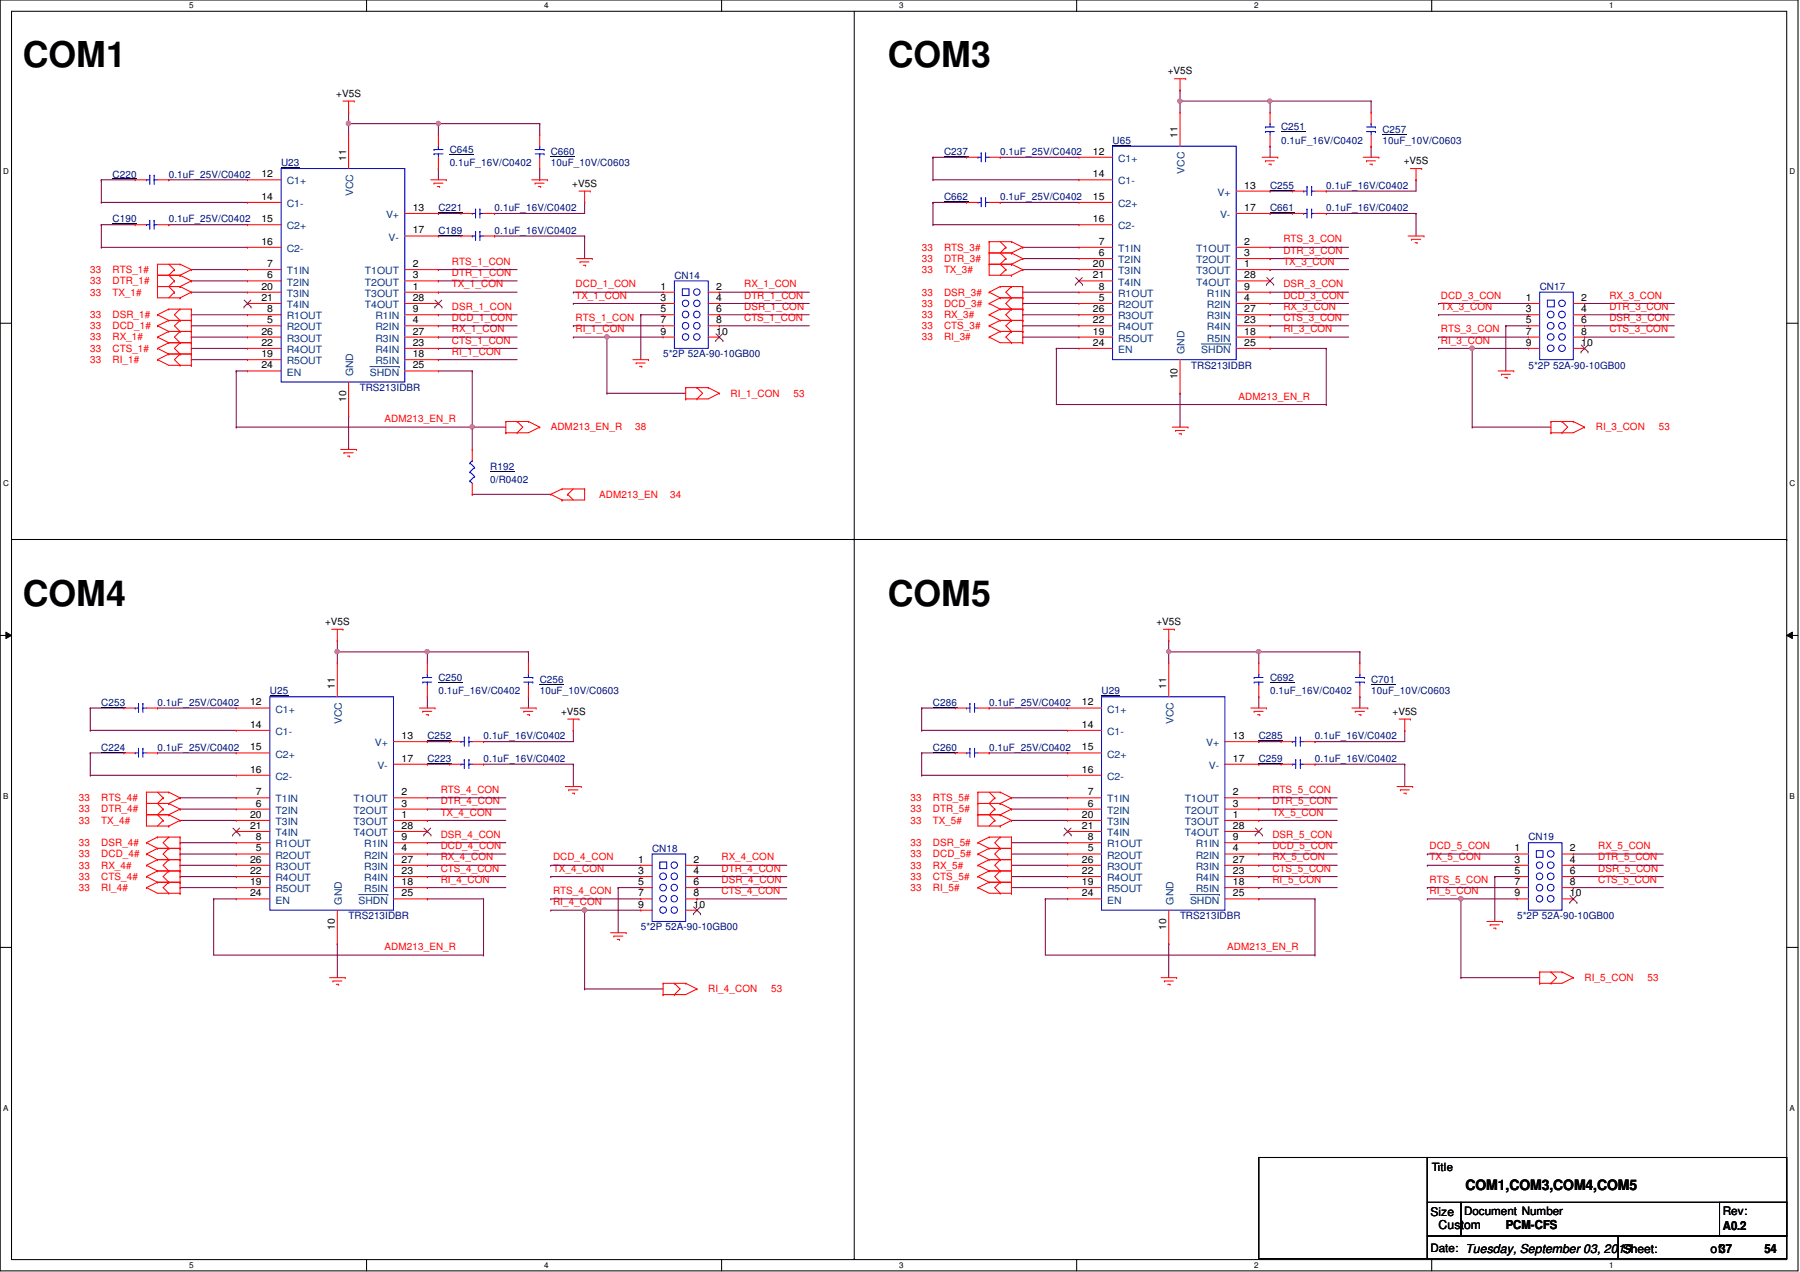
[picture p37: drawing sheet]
<svg xmlns="http://www.w3.org/2000/svg" width="297mm" height="210mm" viewBox="0 0 297 210" stroke-linecap="round" stroke-linejoin="round" font-family="sans-serif">
<defs><g id="words">
<g font-size="5.9">
<text x="3.8" y="11">COM1</text>
<text x="146.5" y="11">COM3</text>
<text x="3.8" y="100">COM4</text>
<text x="146.5" y="100">COM5</text>
</g>
<text font-size="2.4" x="241.8" y="196.3">COM1,COM3,COM4,COM5</text>
<g font-size="2">
<text x="236.1" y="200.6">Size</text>
<text x="237.4" y="202.7">Custom</text>
<text x="248.5" y="202.7">PCM-CFS</text>
<text x="284.3" y="202.9">A0.2</text>
<text x="267.8" y="206.7">Sheet:</text>
<text x="282.3" y="206.8">of37</text>
<text x="291.2" y="206.8">54</text>
</g>
<g font-size="1.9">
<text x="236.3" y="193.3">Title</text>
<text x="241.6" y="200.5">Document Number</text>
<text x="284.3" y="200.6">Rev:</text>
<text x="236.1" y="206.6">Date: Tuesday, September 03, 2019</text>
</g>
<g font-size="1.7">
<text x="55.5" y="16">+V5S</text>
<text x="192.7" y="12.2">+V5S</text>
<text x="194.3" y="22.8" transform="rotate(-90 194.3 22.8)">11</text>
<text x="43.1" y="29.3">12</text>
<text x="57.1" y="26.5" transform="rotate(-90 57.1 26.5)">11</text>
<text x="180.3" y="25.5">12</text>
<text x="180.3" y="29.3">14</text>
<text x="231.6" y="27.1">+V5S</text>
<text x="43.1" y="33">14</text>
<text x="68.1" y="34.8">13</text>
<text x="94.4" y="30.8">+V5S</text>
<text x="180.3" y="33">15</text>
<text x="205.3" y="34.8">17</text>
<text x="205.3" y="31.1">13</text>
<text x="43.1" y="36.7">15</text>
<text x="43.1" y="40.4">16</text>
<text x="68.1" y="38.5">17</text>
<text x="180.3" y="36.7">16</text>
<text x="181.3" y="40.4">7</text>
<text x="205.3" y="40.4">2</text>
<text x="43.1" y="47.8">20</text>
<text x="44.1" y="44.1">7</text>
<text x="44.1" y="45.9">6</text>
<text x="68.1" y="47.8">1</text>
<text x="68.1" y="45.9">3</text>
<text x="68.1" y="44.1">2</text>
<text x="109" y="47.8">1</text>
<text x="118.2" y="47.8">2</text>
<text x="180.3" y="44.1">20</text>
<text x="180.3" y="45.9">21</text>
<text x="181.3" y="42.2">6</text>
<text x="181.3" y="47.8">8</text>
<text x="205.3" y="47.8">9</text>
<text x="205.3" y="45.9">28</text>
<text x="205.3" y="44.1">1</text>
<text x="205.3" y="42.2">3</text>
<text x="43.1" y="49.7">21</text>
<text x="44.1" y="51.5">8</text>
<text x="44.1" y="53.3">5</text>
<text x="68.1" y="53.3">4</text>
<text x="68.1" y="51.5">9</text>
<text x="68.1" y="49.7">28</text>
<text x="109" y="53.3">7</text>
<text x="109" y="49.7">3</text>
<text x="109" y="51.5">5</text>
<text x="118.2" y="51.5">6</text>
<text x="118.2" y="53.3">8</text>
<text x="118.2" y="49.7">4</text>
<text x="180.3" y="51.5">26</text>
<text x="180.3" y="53.3">22</text>
<text x="181.3" y="49.7">5</text>
<text x="205.3" y="53.3">23</text>
<text x="205.3" y="51.5">27</text>
<text x="205.3" y="49.7">4</text>
<text x="251.8" y="49.7">1</text>
<text x="251.8" y="51.5">3</text>
<text x="251.8" y="53.3">5</text>
<text x="260.9" y="53.3">6</text>
<text x="260.9" y="49.7">2</text>
<text x="260.9" y="51.5">4</text>
<text x="43.1" y="55.2">26</text>
<text x="43.1" y="57.1">22</text>
<text x="43.1" y="58.9">19</text>
<text x="68.1" y="58.9">18</text>
<text x="68.1" y="57.1">23</text>
<text x="68.1" y="55.2">27</text>
<text x="109" y="55.2">9</text>
<text x="118.2" y="55.2">10</text>
<text x="180.3" y="55.2">19</text>
<text x="180.3" y="57.1">24</text>
<text x="205.3" y="57.1">25</text>
<text x="205.3" y="55.2">18</text>
<text x="251.8" y="55.2">7</text>
<text x="251.8" y="57.1">9</text>
<text x="260.9" y="55.2">8</text>
<text x="260.9" y="57.1">10</text>
<text x="43.1" y="60.8">24</text>
<text x="68.1" y="60.8">25</text>
<text x="194.3" y="62.6" transform="rotate(-90 194.3 62.6)">10</text>
<text x="57.1" y="66.3" transform="rotate(-90 57.1 66.3)">10</text>
<text x="53.6" y="103.1">+V5S</text>
<text x="190.8" y="103.1">+V5S</text>
<text x="55.2" y="113.7" transform="rotate(-90 55.2 113.7)">11</text>
<text x="192.4" y="113.7" transform="rotate(-90 192.4 113.7)">11</text>
<text x="41.3" y="116.4">12</text>
<text x="92.6" y="117.9">+V5S</text>
<text x="178.5" y="116.4">12</text>
<text x="229.8" y="117.9">+V5S</text>
<text x="41.3" y="120.1">14</text>
<text x="41.3" y="123.8">15</text>
<text x="66.2" y="125.7">17</text>
<text x="66.2" y="122">13</text>
<text x="178.5" y="120.1">14</text>
<text x="178.5" y="123.8">15</text>
<text x="203.5" y="125.7">17</text>
<text x="203.5" y="122">13</text>
<text x="41.3" y="127.5">16</text>
<text x="42.2" y="131.2">7</text>
<text x="66.2" y="131.2">2</text>
<text x="178.5" y="127.5">16</text>
<text x="179.5" y="131.2">7</text>
<text x="203.5" y="131.2">2</text>
<text x="41.3" y="135">20</text>
<text x="41.3" y="136.8">21</text>
<text x="42.2" y="133.1">6</text>
<text x="66.2" y="136.8">28</text>
<text x="66.2" y="135">1</text>
<text x="66.2" y="133.1">3</text>
<text x="178.5" y="135">20</text>
<text x="178.5" y="136.8">21</text>
<text x="179.5" y="133.1">6</text>
<text x="203.5" y="136.8">28</text>
<text x="203.5" y="135">1</text>
<text x="203.5" y="133.1">3</text>
<text x="41.3" y="142.4">26</text>
<text x="42.2" y="138.6">8</text>
<text x="42.2" y="140.5">5</text>
<text x="66.2" y="142.4">27</text>
<text x="66.2" y="140.5">4</text>
<text x="66.2" y="138.6">9</text>
<text x="105.3" y="142.4">1</text>
<text x="114.5" y="142.4">2</text>
<text x="178.5" y="142.4">26</text>
<text x="179.5" y="138.6">8</text>
<text x="179.5" y="140.5">5</text>
<text x="203.5" y="142.4">27</text>
<text x="203.5" y="140.5">4</text>
<text x="203.5" y="138.6">9</text>
<text x="249.9" y="140.5">1</text>
<text x="249.9" y="142.4">3</text>
<text x="259.1" y="140.5">2</text>
<text x="259.1" y="142.4">4</text>
<text x="41.3" y="144.2">22</text>
<text x="41.3" y="146">19</text>
<text x="41.3" y="147.9">24</text>
<text x="66.2" y="147.9">25</text>
<text x="66.2" y="146">18</text>
<text x="66.2" y="144.2">23</text>
<text x="105.3" y="147.9">7</text>
<text x="105.3" y="144.2">3</text>
<text x="105.3" y="146">5</text>
<text x="105.3" y="149.8">9</text>
<text x="114.5" y="146">6</text>
<text x="114.5" y="147.9">8</text>
<text x="114.5" y="144.2">4</text>
<text x="114.5" y="149.8">10</text>
<text x="178.5" y="144.2">22</text>
<text x="178.5" y="146">19</text>
<text x="178.5" y="147.9">24</text>
<text x="203.5" y="147.9">25</text>
<text x="203.5" y="146">18</text>
<text x="203.5" y="144.2">23</text>
<text x="249.9" y="146">7</text>
<text x="249.9" y="144.2">5</text>
<text x="249.9" y="147.9">9</text>
<text x="259.1" y="144.2">6</text>
<text x="259.1" y="146">8</text>
<text x="259.1" y="147.9">10</text>
<text x="55.2" y="153.5" transform="rotate(-90 55.2 153.5)">10</text>
<text x="192.4" y="153.5" transform="rotate(-90 192.4 153.5)">10</text>
</g>
<g font-size="1.7" fill="#000080">
<text x="183.6" y="23.7">U65</text>
<text x="211.4" y="21.5">C251</text>
<text x="211.4" y="23.7">0.1uF_16V/C0402</text>
<text x="228.1" y="21.9">C257</text>
<text x="228.1" y="23.7">10uF_10V/C0603</text>
<text x="18.6" y="29.3">C220</text>
<text x="27.9" y="29.3">0.1uF_25V/C0402</text>
<text x="46.4" y="27.4">U23</text>
<text x="74.2" y="25.2">C645</text>
<text x="74.2" y="27.4">0.1uF_16V/C0402</text>
<text x="90.9" y="25.6">C660</text>
<text x="90.9" y="27.4">10uF_10V/C0603</text>
<text x="155.8" y="25.6">C237</text>
<text x="165.1" y="25.6">0.1uF_25V/C0402</text>
<text x="72.3" y="34.9">C221</text>
<text x="81.6" y="34.9">0.1uF_16V/C0402</text>
<text x="155.8" y="33">C662</text>
<text x="165.1" y="33">0.1uF_25V/C0402</text>
<text x="209.6" y="31.2">C255</text>
<text x="209.6" y="34.9">C661</text>
<text x="218.9" y="31.2">0.1uF_16V/C0402</text>
<text x="218.9" y="34.9">0.1uF_16V/C0402</text>
<text x="18.6" y="36.7">C190</text>
<text x="27.9" y="36.7">0.1uF_25V/C0402</text>
<text x="72.3" y="38.6">C189</text>
<text x="81.6" y="38.6">0.1uF_16V/C0402</text>
<text x="111.3" y="46">CN14</text>
<text x="254.1" y="47.8">CN17</text>
<text x="109.4" y="59">5*2P 52A-90-10GB00</text>
<text x="59.4" y="64.5">TRS213IDBR</text>
<text x="196.6" y="60.8">TRS213IDBR</text>
<text x="252.2" y="60.8">5*2P 52A-90-10GB00</text>
<text x="80.9" y="77.5">R192</text>
<text x="80.9" y="79.8">0/R0402</text>
<text x="72.3" y="112.4">C250</text>
<text x="89.1" y="112.7">C256</text>
<text x="209.6" y="112.4">C692</text>
<text x="226.3" y="112.7">C701</text>
<text x="16.7" y="116.5">C253</text>
<text x="26" y="116.5">0.1uF_25V/C0402</text>
<text x="44.5" y="114.6">U25</text>
<text x="72.3" y="114.6">0.1uF_16V/C0402</text>
<text x="89.1" y="114.6">10uF_10V/C0603</text>
<text x="154" y="116.5">C286</text>
<text x="163.2" y="116.5">0.1uF_25V/C0402</text>
<text x="181.8" y="114.6">U29</text>
<text x="209.6" y="114.6">0.1uF_16V/C0402</text>
<text x="226.3" y="114.6">10uF_10V/C0603</text>
<text x="16.7" y="123.9">C224</text>
<text x="26" y="123.9">0.1uF_25V/C0402</text>
<text x="70.5" y="122">C252</text>
<text x="70.5" y="125.7">C223</text>
<text x="79.8" y="122">0.1uF_16V/C0402</text>
<text x="79.8" y="125.7">0.1uF_16V/C0402</text>
<text x="154" y="123.9">C260</text>
<text x="163.2" y="123.9">0.1uF_25V/C0402</text>
<text x="207.7" y="122">C285</text>
<text x="207.7" y="125.7">C259</text>
<text x="217" y="122">0.1uF_16V/C0402</text>
<text x="217" y="125.7">0.1uF_16V/C0402</text>
<text x="107.6" y="140.5">CN18</text>
<text x="252.2" y="138.7">CN19</text>
<text x="57.5" y="151.7">TRS213IDBR</text>
<text x="105.7" y="153.5">5*2P 52A-90-10GB00</text>
<text x="194.7" y="151.7">TRS213IDBR</text>
<text x="250.4" y="151.7">5*2P 52A-90-10GB00</text>
</g>
<g font-size="1.7" fill="#004080">
<text x="184.5" y="26.7">C1+</text>
<text x="195.5" y="28.7" transform="rotate(-90 195.5 28.7)">VCC</text>
<text x="47.3" y="30.4">C1+</text>
<text x="47.3" y="34.2">C1-</text>
<text x="58.3" y="32.3" transform="rotate(-90 58.3 32.3)">VCC</text>
<text x="63.7" y="36">V+</text>
<text x="184.5" y="30.4">C1-</text>
<text x="184.5" y="34.2">C2+</text>
<text x="200.9" y="32.3">V+</text>
<text x="201.3" y="36">V-</text>
<text x="47.3" y="37.8">C2+</text>
<text x="47.3" y="41.6">C2-</text>
<text x="64.1" y="39.7">V-</text>
<text x="184.5" y="37.8">C2-</text>
<text x="184.5" y="41.6">T1IN</text>
<text x="197.4" y="41.6">T1OUT</text>
<text x="47.3" y="45.3">T1IN</text>
<text x="47.3" y="47.1">T2IN</text>
<text x="60.2" y="47.1">T2OUT</text>
<text x="60.2" y="45.3">T1OUT</text>
<text x="184.5" y="43.4">T2IN</text>
<text x="184.5" y="45.3">T3IN</text>
<text x="184.5" y="47.1">T4IN</text>
<text x="197.4" y="47.1">T4OUT</text>
<text x="197.4" y="45.3">T3OUT</text>
<text x="197.4" y="43.4">T2OUT</text>
<text x="47.3" y="49">T3IN</text>
<text x="47.3" y="50.8">T4IN</text>
<text x="47.3" y="52.7">R1OUT</text>
<text x="60.2" y="50.8">T4OUT</text>
<text x="60.2" y="49">T3OUT</text>
<text x="62" y="52.7">R1IN</text>
<text x="184.5" y="49">R1OUT</text>
<text x="184.5" y="50.8">R2OUT</text>
<text x="184.5" y="52.7">R3OUT</text>
<text x="199.2" y="52.7">R3IN</text>
<text x="199.2" y="50.8">R2IN</text>
<text x="199.2" y="49">R1IN</text>
<text x="47.3" y="54.5">R2OUT</text>
<text x="47.3" y="56.4">R3OUT</text>
<text x="47.3" y="58.3">R4OUT</text>
<text x="62" y="58.3">R4IN</text>
<text x="62" y="56.4">R3IN</text>
<text x="62" y="54.5">R2IN</text>
<text x="184.5" y="54.5">R4OUT</text>
<text x="184.5" y="56.4">R5OUT</text>
<text x="184.5" y="58.3">EN</text>
<text x="195.5" y="58.4" transform="rotate(-90 195.5 58.4)">GND</text>
<text x="198.2" y="58.3">SHDN</text>
<text x="199.2" y="56.4">R5IN</text>
<text x="199.2" y="54.5">R4IN</text>
<text x="47.3" y="60.1">R5OUT</text>
<text x="47.3" y="62">EN</text>
<text x="58.3" y="62.1" transform="rotate(-90 58.3 62.1)">GND</text>
<text x="61" y="62">SHDN</text>
<text x="62" y="60.1">R5IN</text>
<text x="45.5" y="117.6">C1+</text>
<text x="56.4" y="119.5" transform="rotate(-90 56.4 119.5)">VCC</text>
<text x="182.7" y="117.6">C1+</text>
<text x="193.6" y="119.5" transform="rotate(-90 193.6 119.5)">VCC</text>
<text x="45.5" y="121.3">C1-</text>
<text x="45.5" y="125">C2+</text>
<text x="61.8" y="123.1">V+</text>
<text x="182.7" y="121.3">C1-</text>
<text x="182.7" y="125">C2+</text>
<text x="199" y="123.1">V+</text>
<text x="45.5" y="128.7">C2-</text>
<text x="62.3" y="126.9">V-</text>
<text x="182.7" y="128.7">C2-</text>
<text x="199.5" y="126.9">V-</text>
<text x="45.5" y="132.4">T1IN</text>
<text x="45.5" y="134.3">T2IN</text>
<text x="45.5" y="136.1">T3IN</text>
<text x="45.5" y="138">T4IN</text>
<text x="58.3" y="138">T4OUT</text>
<text x="58.3" y="136.1">T3OUT</text>
<text x="58.3" y="134.3">T2OUT</text>
<text x="58.3" y="132.4">T1OUT</text>
<text x="182.7" y="132.4">T1IN</text>
<text x="182.7" y="134.3">T2IN</text>
<text x="182.7" y="136.1">T3IN</text>
<text x="182.7" y="138">T4IN</text>
<text x="195.5" y="138">T4OUT</text>
<text x="195.5" y="136.1">T3OUT</text>
<text x="195.5" y="134.3">T2OUT</text>
<text x="195.5" y="132.4">T1OUT</text>
<text x="45.5" y="139.8">R1OUT</text>
<text x="45.5" y="141.7">R2OUT</text>
<text x="45.5" y="143.6">R3OUT</text>
<text x="60.1" y="143.6">R3IN</text>
<text x="60.1" y="141.7">R2IN</text>
<text x="60.1" y="139.8">R1IN</text>
<text x="182.7" y="139.8">R1OUT</text>
<text x="182.7" y="141.7">R2OUT</text>
<text x="182.7" y="143.6">R3OUT</text>
<text x="197.3" y="143.6">R3IN</text>
<text x="197.3" y="141.7">R2IN</text>
<text x="197.3" y="139.8">R1IN</text>
<text x="45.5" y="145.4">R4OUT</text>
<text x="45.5" y="147.2">R5OUT</text>
<text x="45.5" y="149.1">EN</text>
<text x="56.4" y="149.3" transform="rotate(-90 56.4 149.3)">GND</text>
<text x="59.2" y="149.1">SHDN</text>
<text x="60.1" y="147.2">R5IN</text>
<text x="60.1" y="145.4">R4IN</text>
<text x="182.7" y="145.4">R4OUT</text>
<text x="182.7" y="147.2">R5OUT</text>
<text x="182.7" y="149.1">EN</text>
<text x="193.6" y="149.3" transform="rotate(-90 193.6 149.3)">GND</text>
<text x="196.4" y="149.1">SHDN</text>
<text x="197.3" y="147.2">R5IN</text>
<text x="197.3" y="145.4">R4IN</text>
</g>
<g font-size="1.7" fill="#f00">
<text x="152.1" y="41.4">33</text>
<text x="155.8" y="41.4">RTS_3#</text>
<text x="211.8" y="41.9">DTR_3_CON</text>
<text x="211.8" y="40">RTS_3_CON</text>
<text x="14.9" y="45.1">33</text>
<text x="14.9" y="46.9">33</text>
<text x="18.6" y="45.1">RTS_1#</text>
<text x="18.6" y="46.9">DTR_1#</text>
<text x="74.6" y="45.6">DTR_1_CON</text>
<text x="74.6" y="47.4">TX_1_CON</text>
<text x="74.6" y="43.7">RTS_1_CON</text>
<text x="95" y="47.4">DCD_1_CON</text>
<text x="122.8" y="47.4">RX_1_CON</text>
<text x="152.1" y="45.1">33</text>
<text x="152.1" y="43.2">33</text>
<text x="155.8" y="45.1">TX_3#</text>
<text x="155.8" y="43.2">DTR_3#</text>
<text x="211.8" y="43.7">TX_3_CON</text>
<text x="211.8" y="47.4">DSR_3_CON</text>
<text x="14.9" y="48.8">33</text>
<text x="14.9" y="52.5">33</text>
<text x="18.6" y="48.8">TX_1#</text>
<text x="18.6" y="52.5">DSR_1#</text>
<text x="74.6" y="51.1">DSR_1_CON</text>
<text x="74.6" y="53">DCD_1_CON</text>
<text x="95" y="53">RTS_1_CON</text>
<text x="95" y="49.3">TX_1_CON</text>
<text x="122.8" y="51.1">DSR_1_CON</text>
<text x="122.8" y="49.3">DTR_1_CON</text>
<text x="122.8" y="53">CTS_1_CON</text>
<text x="152.1" y="48.8">33</text>
<text x="152.1" y="50.6">33</text>
<text x="152.1" y="52.5">33</text>
<text x="155.8" y="48.8">DSR_3#</text>
<text x="155.8" y="50.6">DCD_3#</text>
<text x="155.8" y="52.5">RX_3#</text>
<text x="211.8" y="51.1">RX_3_CON</text>
<text x="211.8" y="49.3">DCD_3_CON</text>
<text x="211.8" y="53">CTS_3_CON</text>
<text x="237.8" y="49.3">DCD_3_CON</text>
<text x="237.8" y="51.1">TX_3_CON</text>
<text x="265.6" y="53">DSR_3_CON</text>
<text x="265.6" y="49.3">RX_3_CON</text>
<text x="265.6" y="51.1">DTR_3_CON</text>
<text x="14.9" y="54.4">33</text>
<text x="14.9" y="56.2">33</text>
<text x="14.9" y="59.9">33</text>
<text x="14.9" y="58">33</text>
<text x="18.6" y="54.4">DCD_1#</text>
<text x="18.6" y="56.2">RX_1#</text>
<text x="18.6" y="59.9">RI_1#</text>
<text x="18.6" y="58">CTS_1#</text>
<text x="74.6" y="54.8">RX_1_CON</text>
<text x="74.6" y="56.7">CTS_1_CON</text>
<text x="74.6" y="58.5">RI_1_CON</text>
<text x="95" y="54.8">RI_1_CON</text>
<text x="152.1" y="56.2">33</text>
<text x="152.1" y="54.4">33</text>
<text x="155.8" y="56.2">RI_3#</text>
<text x="155.8" y="54.4">CTS_3#</text>
<text x="211.8" y="54.8">RI_3_CON</text>
<text x="237.8" y="54.8">RTS_3_CON</text>
<text x="237.8" y="56.7">RI_3_CON</text>
<text x="265.6" y="54.8">CTS_3_CON</text>
<text x="120.6" y="65.4">RI_1_CON</text>
<text x="130.9" y="65.4">53</text>
<text x="204.4" y="66">ADM213_EN_R</text>
<text x="63.5" y="69.7">ADM213_EN_R</text>
<text x="90.9" y="71">ADM213_EN_R</text>
<text x="104.8" y="71">38</text>
<text x="263.4" y="71">RI_3_CON</text>
<text x="273.7" y="71">53</text>
<text x="98.9" y="82.2">ADM213_EN</text>
<text x="110.6" y="82.2">34</text>
<text x="72.7" y="130.9">RTS_4_CON</text>
<text x="210" y="130.9">RTS_5_CON</text>
<text x="13" y="135.9">33</text>
<text x="13" y="132.2">33</text>
<text x="13" y="134.1">33</text>
<text x="16.7" y="135.9">TX_4#</text>
<text x="16.7" y="132.2">RTS_4#</text>
<text x="16.7" y="134.1">DTR_4#</text>
<text x="72.7" y="132.7">DTR_4_CON</text>
<text x="72.7" y="134.6">TX_4_CON</text>
<text x="150.2" y="132.2">33</text>
<text x="150.2" y="135.9">33</text>
<text x="150.2" y="134.1">33</text>
<text x="154" y="132.2">RTS_5#</text>
<text x="154" y="135.9">TX_5#</text>
<text x="154" y="134.1">DTR_5#</text>
<text x="210" y="132.7">DTR_5_CON</text>
<text x="210" y="134.6">TX_5_CON</text>
<text x="13" y="143.3">33</text>
<text x="13" y="139.6">33</text>
<text x="13" y="141.5">33</text>
<text x="16.7" y="143.3">RX_4#</text>
<text x="16.7" y="139.6">DSR_4#</text>
<text x="16.7" y="141.5">DCD_4#</text>
<text x="72.7" y="138.3">DSR_4_CON</text>
<text x="72.7" y="142">RX_4_CON</text>
<text x="72.7" y="140.1">DCD_4_CON</text>
<text x="72.7" y="143.8">CTS_4_CON</text>
<text x="91.3" y="143.8">TX_4_CON</text>
<text x="91.3" y="142">DCD_4_CON</text>
<text x="119.1" y="142">RX_4_CON</text>
<text x="119.1" y="143.8">DTR_4_CON</text>
<text x="150.2" y="139.6">33</text>
<text x="150.2" y="141.5">33</text>
<text x="150.2" y="143.3">33</text>
<text x="154" y="139.6">DSR_5#</text>
<text x="154" y="141.5">DCD_5#</text>
<text x="154" y="143.3">RX_5#</text>
<text x="210" y="138.3">DSR_5_CON</text>
<text x="210" y="142">RX_5_CON</text>
<text x="210" y="140.1">DCD_5_CON</text>
<text x="210" y="143.8">CTS_5_CON</text>
<text x="235.9" y="142">TX_5_CON</text>
<text x="235.9" y="140.1">DCD_5_CON</text>
<text x="263.7" y="140.1">RX_5_CON</text>
<text x="263.7" y="143.8">DSR_5_CON</text>
<text x="263.7" y="142">DTR_5_CON</text>
<text x="13" y="147.1">33</text>
<text x="13" y="145.2">33</text>
<text x="16.7" y="147.1">RI_4#</text>
<text x="16.7" y="145.2">CTS_4#</text>
<text x="72.7" y="145.7">RI_4_CON</text>
<text x="91.3" y="149.4">RI_4_CON</text>
<text x="91.3" y="147.5">RTS_4_CON</text>
<text x="119.1" y="145.7">DSR_4_CON</text>
<text x="119.1" y="147.5">CTS_4_CON</text>
<text x="150.2" y="147.1">33</text>
<text x="150.2" y="145.2">33</text>
<text x="154" y="147.1">RI_5#</text>
<text x="154" y="145.2">CTS_5#</text>
<text x="210" y="145.7">RI_5_CON</text>
<text x="235.9" y="147.5">RI_5_CON</text>
<text x="235.9" y="145.7">RTS_5_CON</text>
<text x="263.7" y="145.7">CTS_5_CON</text>
<text x="63.5" y="156.8">ADM213_EN_R</text>
<text x="202.5" y="156.8">ADM213_EN_R</text>
<text x="261.5" y="161.9">RI_5_CON</text>
<text x="271.9" y="161.9">53</text>
<text x="116.9" y="163.7">RI_4_CON</text>
<text x="127.3" y="163.7">53</text>
</g>
<g font-size="1.3">
<text x="31.2" y="1.4">5</text>
<text x="89.8" y="1.4">4</text>
<text x="148.4" y="1.4">3</text>
<text x="207" y="1.4">2</text>
<text x="265.6" y="1.4">1</text>
<text x=".5" y="28.8">D</text>
<text x="295.3" y="28.8">D</text>
<text x=".5" y="80.3">C</text>
<text x="295.3" y="80.3">C</text>
<text x=".5" y="131.8">B</text>
<text x="295.3" y="131.8">B</text>
<text x=".5" y="183.3">A</text>
<text x="295.3" y="183.3">A</text>
<text x="31.2" y="209.3">5</text>
<text x="89.8" y="209.3">4</text>
<text x="148.4" y="209.3">3</text>
<text x="207" y="209.3">2</text>
<text x="265.6" y="209.3">1</text>
</g>
</g></defs>
<path d="M0 0h296.7v209.7h-296.7zM1.9 1.9h292.9v206h-292.9z" fill="none" stroke="#000" stroke-width=".17"/>
<g fill="#fff">
<path d="M31.2 .2h.7v1.5h-.7z"/>
<path d="M31.2 208.1h.7v1.4h-.7z"/>
</g>
<path d="M60.5 0v1.9M60.5 207.9v1.8" fill="none" stroke="#000" stroke-width=".17"/>
<g fill="#fff">
<path d="M89.8 .2h.7v1.5h-.7z"/>
<path d="M89.8 208.1h.7v1.4h-.7z"/>
</g>
<path d="M119.1 0v1.9M119.1 207.9v1.8" fill="none" stroke="#000" stroke-width=".17"/>
<g fill="#fff">
<path d="M148.4 .2h.7v1.5h-.7z"/>
<path d="M148.4 208.1h.7v1.4h-.7z"/>
</g>
<path d="M177.7 0v1.9M177.7 207.9v1.8" fill="none" stroke="#000" stroke-width=".17"/>
<g fill="#fff">
<path d="M207 .2h.7v1.5h-.7z"/>
<path d="M207 208.1h.7v1.4h-.7z"/>
</g>
<path d="M236.3 0v1.9M236.3 207.9v1.8" fill="none" stroke="#000" stroke-width=".17"/>
<g fill="#fff">
<path d="M265.6 .2h.7v1.5h-.7z"/>
<path d="M265.6 208.1h.7v1.4h-.7z"/>
<path d="M.5 27.6h.9v1.5h-.9z"/>
<path d="M295.3 27.6h.9v1.5h-.9z"/>
<path d="M.5 79.1h.9v1.5h-.9z"/>
<path d="M295.3 79.1h.9v1.5h-.9z"/>
</g>
<path d="M0 53.3h1.9M294.8 53.3h1.9" fill="none" stroke="#000" stroke-width=".17"/>
<g fill="#fff">
<path d="M.5 130.6h.9v1.5h-.9z"/>
<path d="M295.3 130.6h.9v1.5h-.9z"/>
</g>
<path d="M0 104.9h1.9M1 104.3l.9 .6-.9 .5zM294.8 104.9l1-.6v1.1zM294.8 104.9h1.9" fill="none" stroke="#000" stroke-width=".17"/>
<path d="M1 104.3l.9 .6-.9 .5zM294.8 104.9l1-.6v1.1z" fill="#000"/>
<g fill="#fff">
<path d="M.5 182.1h.8v1.5h-.8z"/>
<path d="M295.3 182.1h.8v1.5h-.8z"/>
</g>
<path d="M141 1.9v205.8M1.9 89h292.9M294.8 89h.1M0 156.3h1.9M294.8 156.3h1.9M141 207.7h.1" fill="none" stroke="#000" stroke-width=".17"/>
<path d="M226.3 16.7h.1M226.3 16.7v1.8M72.3 20.4h.1M72.3 20.4h16.8M89.1 20.4h.1M89.1 20.4v1.9M87.2 107.6h.1M87.2 107.6v1.8M224.4 107.6h.1M224.4 107.6v1.8" fill="none" stroke="#800040" stroke-width=".17"/>
<circle cx="72.3" cy="20.4" r=".35" fill="#f0f"/>
<circle cx="72.3" cy="20.4" r=".35" fill="none" stroke="#f0f" stroke-width=".17"/>
<path d="M57.5 18.5h.1M57.5 18.5v1.9M209.6 16.7h.1M209.6 16.7h16.7M226.3 24.1h.1M226.3 24.1v1.9" fill="none" stroke="#800040" stroke-width=".17"/>
<circle cx="209.5" cy="16.7" r=".34" fill="#f0f"/>
<circle cx="209.5" cy="16.7" r=".34" fill="none" stroke="#f0f" stroke-width=".17"/>
<g fill="none" stroke="#800040" stroke-width=".17">
<path d="M16.7 29.7h.1M16.7 37.1h.1M16.7 33.4h.1M16.7 29.7h5.6M16.7 37.1h5.6M16.7 29.7v3.7M16.7 37.1v3.7M16.7 33.4h24.1M27.9 29.7h.1M27.9 37.1h.1M27.9 29.7h12.9M27.9 37.1h12.9"/>
<path d="M57.5 20.4h.1M57.5 20.4v1.9M57.5 20.4h14.8M72.3 38.9h.1M72.3 35.2h.1M72.3 20.4h.1M72.3 27.8h.1M72.3 38.9h3.8M72.3 35.2h3.8M72.3 20.4v1.9M72.3 27.8v1.9M81.6 38.9h.1"/>
<path d="M81.6 35.2h.1M81.6 38.9h14.9M96.5 38.9h.1M96.5 33.4h.1M96.5 33.4v1.8h-14.9M96.5 38.9v3.8M16.7 40.8h.1M16.7 40.8h24.1M31.6 44.5h.1M31.6 46.4h.1M31.6 48.2h.1M31.6 51.9h.1"/>
<path d="M31.6 53.8h.1M31.6 55.6h.1M31.6 57.5h.1M31.6 59.4h.1M31.6 46.4h9.2M31.6 48.2h9.2M31.6 51.9h9.2M31.6 55.6h9.2M31.6 53.8h9.2M31.6 57.5h9.2M31.6 59.4h9.2M31.6 44.5h9.2"/>
<path d="M72.3 46.4h.1M72.3 48.2h.1M72.3 51.9h.1M72.3 55.6h.1M72.3 53.8h.1M72.3 57.5h.1M72.3 59.4h.1M72.3 44.5h.1M72.3 46.4h13M72.3 48.2h13M72.3 51.9h13M72.3 55.6h13"/>
<path d="M72.3 53.8h13M72.3 57.5h13M72.3 59.4h13M72.3 44.5h13M39 61.2h.1M39 61.2v9.3M57.5 68.6h.1M57.5 68.6v5.6M72.3 61.2h5.6M77.9 61.2h.1"/>
</g>
<circle cx="57.5" cy="20.4" r=".37" fill="#f0f"/>
<circle cx="57.5" cy="20.4" r=".37" fill="none" stroke="#f0f" stroke-width=".17"/>
<path d="M39 61.2h.1M39 61.2h1.8M207.7 107.6h.1M207.7 107.6h16.7M224.4 115h.1M224.4 115v1.8" fill="none" stroke="#800040" stroke-width=".17"/>
<circle cx="207.7" cy="107.5" r=".36" fill="#f0f"/>
<circle cx="207.7" cy="107.5" r=".36" fill="none" stroke="#f0f" stroke-width=".17"/>
<g fill="none" stroke="#800040" stroke-width=".17">
<path d="M89.1 29.7h.1M89.1 27.8v1.9M14.9 116.8h.1M14.9 116.8h5.5M14.9 116.8v3.7M26 116.8h.1M26 116.8h13M55.7 107.6h.1M55.7 105.7h.1M55.7 105.7v1.9M55.7 107.6h14.8M70.5 107.6h.1"/>
<path d="M70.5 107.6v1.8M87.2 115h.1M87.2 115v1.8M14.9 127.9h.1M14.9 124.2h.1M14.9 120.5h.1M14.9 124.2h5.5M14.9 127.9h24.1M14.9 120.5h24.1M14.9 124.2v3.7M26 124.2h.1M26 124.2h13"/>
<path d="M29.7 139.1h.1M29.7 139.1h9.3M29.7 140.9h.1M29.7 146.5h.1M29.7 144.7h.1M29.7 142.8h.1M29.7 140.9h9.3M29.7 146.5h9.3M29.7 144.7h9.3M29.7 142.8h9.3M35.3 148.3h.1M35.3 148.3h3.7"/>
<path d="M55.7 155.7h.1M55.7 155.7v5.6"/>
</g>
<circle cx="55.6" cy="107.5" r=".36" fill="#f0f"/>
<circle cx="55.6" cy="107.5" r=".36" fill="none" stroke="#f0f" stroke-width=".17"/>
<path d="M70.5 115h.1M70.5 107.6h.1M70.5 115v1.8M70.5 107.6h16.7" fill="none" stroke="#800040" stroke-width=".17"/>
<circle cx="70.5" cy="107.5" r=".34" fill="#f0f"/>
<circle cx="70.5" cy="107.5" r=".34" fill="none" stroke="#f0f" stroke-width=".17"/>
<g fill="none" stroke="#800040" stroke-width=".17">
<path d="M154 26h.1M154 33.4h.1M154 29.7h.1M154 37.1h.1M154 26h5.5M154 33.4h5.5M154 26v3.7M154 33.4v3.7M154 29.7h24.1M154 37.1h24.1M165.1 26h.1M165.1 33.4h.1"/>
<path d="M165.1 26h13M165.1 33.4h13M174.3 57.5h.1M174.3 57.5v9.3M55.7 107.6h.1M55.7 107.6v1.8M152.1 116.8h.1M152.1 116.8h5.5M152.1 116.8v3.7M163.2 116.8h.1M163.2 116.8h13M192.9 105.7h.1"/>
<path d="M192.9 105.7v1.9M152.1 124.2h.1M152.1 120.5h.1M152.1 127.9h.1M152.1 124.2h5.5M152.1 124.2v3.7M152.1 120.5h24.1M152.1 127.9h24.1M163.2 124.2h.1M163.2 124.2h13M166.9 131.7h.1M166.9 133.5h.1"/>
<path d="M166.9 135.4h.1M166.9 139.1h.1M166.9 131.7h9.3M166.9 133.5h9.3M166.9 135.4h9.3M166.9 139.1h9.3M207.7 126.1h.1M207.7 122.4h.1M207.7 126.1h3.7M207.7 122.4h3.7M217 126.1h.1M217 122.4h.1"/>
<path d="M217 126.1h14.8M231.8 126.1h.1M231.8 120.5h.1M231.8 120.5v1.9h-14.8M231.8 126.1v3.7M35.3 148.3h.1M35.3 148.3v9.3M166.9 140.9h.1M166.9 142.8h.1M166.9 144.7h.1M166.9 146.5h.1M166.9 140.9h9.3"/>
<path d="M166.9 142.8h9.3M166.9 144.7h9.3M166.9 146.5h9.3M172.5 148.3h.1M172.5 148.3v9.3h44.5M192.9 155.7h.1M192.9 155.7v5.6M207.7 148.3h.1M207.7 148.3h9.3M217 157.6h.1M217 148.3h.1M217 148.3v9.3"/>
</g>
<circle cx="192.9" cy="107.5" r=".34" fill="#f0f"/>
<circle cx="192.9" cy="107.5" r=".34" fill="none" stroke="#f0f" stroke-width=".17"/>
<g fill="none" stroke="#800040" stroke-width=".17">
<path d="M194.7 14.9h.1M194.7 14.9v1.8M209.6 35.2h.1M209.6 31.5h.1M209.6 35.2h3.7M209.6 31.5h3.7M218.9 35.2h.1M218.9 31.5h.1M218.9 35.2h14.8M233.7 35.2h.1M233.7 29.7h.1M233.7 29.7v1.8h-14.8"/>
<path d="M233.7 35.2v3.7M168.8 40.8h.1M168.8 42.7h.1M168.8 44.5h.1M168.8 48.2h.1M168.8 50.1h.1M168.8 51.9h.1M168.8 53.8h.1M168.8 55.6h.1M168.8 40.8h9.3M168.8 42.7h9.3M168.8 44.5h9.3"/>
<path d="M168.8 48.2h9.3M168.8 50.1h9.3M168.8 51.9h9.3M168.8 53.8h9.3M168.8 55.6h9.3M209.6 57.5h.1M209.6 57.5h9.3M218.9 57.5h.1M218.9 57.5v9.3M174.3 66.8h44.6M194.7 64.9h.1M194.7 64.9v5.6"/>
<path d="M218.9 66.8h.1M192.9 107.6h.1M192.9 107.6h14.8M192.9 107.6v1.8M207.7 107.6h.1M207.7 115h.1M207.7 107.6v1.8M207.7 115v1.8M29.7 135.4h.1M29.7 133.5h.1M29.7 131.7h.1M29.7 135.4h9.3"/>
<path d="M29.7 133.5h9.3M29.7 131.7h9.3M70.5 122.4h.1M70.5 126.1h.1M70.5 122.4h3.7M70.5 126.1h3.7M79.8 126.1h.1M79.8 122.4h.1M79.8 126.1h14.8M94.6 120.5h.1M94.6 126.1h.1M94.6 120.5v1.9h-14.8"/>
<path d="M94.6 126.1v3.7M35.3 157.6h44.5M70.5 148.3h.1M70.5 148.3h9.3M79.8 148.3h.1M79.8 157.6h.1M79.8 148.3v9.3M172.5 148.3h.1M172.5 148.3h3.7"/>
</g>
<circle cx="194.7" cy="16.7" r=".36" fill="#f0f"/>
<circle cx="194.7" cy="16.7" r=".36" fill="none" stroke="#f0f" stroke-width=".17"/>
<path d="M194.7 16.7h.1M194.7 16.7h14.9M194.7 16.7v1.8M209.6 16.7h.1M209.6 16.7v1.8M209.6 24.1h.1M209.6 24.1v1.9M174.3 57.5h.1M174.3 57.5h3.8M39 70.5h.1M39 70.5h38.9" fill="none" stroke="#800040" stroke-width=".17"/>
<circle cx="77.9" cy="70.4" r=".36" fill="#f0f"/>
<circle cx="77.9" cy="70.4" r=".36" fill="none" stroke="#f0f" stroke-width=".17"/>
<g fill="none" stroke="#800040" stroke-width=".17">
<path d="M209.6 42.7h.1M209.6 44.5h.1M209.6 48.2h.1M209.6 51.9h.1M209.6 50.1h.1M209.6 53.8h.1M209.6 55.6h.1M209.6 40.8h.1M209.6 42.7h12.9M209.6 44.5h12.9M209.6 48.2h12.9M209.6 51.9h12.9"/>
<path d="M209.6 50.1h12.9M209.6 53.8h12.9M209.6 55.6h12.9M209.6 40.8h12.9M237.4 55.6h.1M237.4 57.5h.1M237.4 55.6h14.8M237.4 57.5h14.8M242.9 57.5h.1M242.9 57.5v13M248.5 53.8h.1M248.5 53.8h3.7"/>
<path d="M77.9 70.5h.1M77.9 61.2v13M77.9 70.5h5.6M77.9 81.6h.1M77.9 81.6h13M70.5 133.5h.1M70.5 135.4h.1M70.5 139.1h.1M70.5 131.7h.1M70.5 133.5h13M70.5 135.4h13M70.5 139.1h13"/>
<path d="M70.5 131.7h13M207.7 133.5h.1M207.7 135.4h.1M207.7 139.1h.1M207.7 131.7h.1M207.7 133.5h13M207.7 135.4h13M207.7 139.1h13M207.7 131.7h13M70.5 142.8h.1M70.5 140.9h.1M70.5 144.7h.1"/>
<path d="M70.5 146.5h.1M70.5 142.8h13M70.5 140.9h13M70.5 144.7h13M70.5 146.5h13M207.7 142.8h.1M207.7 140.9h.1M207.7 144.7h.1M207.7 146.5h.1M207.7 142.8h13M207.7 140.9h13M207.7 144.7h13"/>
<path d="M207.7 146.5h13"/>
</g>
<circle cx="242.9" cy="57.5" r=".37" fill="#f0f"/>
<circle cx="242.9" cy="57.5" r=".37" fill="none" stroke="#f0f" stroke-width=".17"/>
<g fill="none" stroke="#800040" stroke-width=".17">
<path d="M237.4 50.1h.1M237.4 51.9h.1M237.4 50.1h14.8M237.4 51.9h14.8M248.5 53.8h.1M248.5 53.8v7.4M261.5 53.8h.1M261.5 50.1h.1M261.5 51.9h.1M261.5 55.6h.1M261.5 50.1h14.8M261.5 51.9h14.8"/>
<path d="M261.5 53.8h14.8M261.5 55.6h14.8M242.9 70.5h.1M242.9 70.5h13M96.5 150.2h.1M96.5 150.2v13M102 146.5h.1M102 146.5h3.7"/>
</g>
<circle cx="96.4" cy="150.2" r=".37" fill="#f0f"/>
<circle cx="96.4" cy="150.2" r=".37" fill="none" stroke="#f0f" stroke-width=".17"/>
<g fill="none" stroke="#800040" stroke-width=".17">
<path d="M90.9 150.2h.1M90.9 148.3h.1M90.9 144.7h.1M90.9 142.8h.1M90.9 150.2h14.8M90.9 148.3h14.8M90.9 144.7h14.8M90.9 142.8h14.8M96.5 150.2h.1M102 146.5h.1M102 146.5v7.4M115 142.8h.1"/>
<path d="M115 146.5h.1M115 148.3h.1M115 144.7h.1M115 148.3h14.8M115 144.7h14.8M115 142.8h14.8M115 146.5h14.8M241.1 148.3h.1M241.1 148.3v13M246.7 144.7h.1M246.7 144.7h3.7M96.5 163.2h.1"/>
<path d="M96.5 163.2h12.9"/>
</g>
<circle cx="241.1" cy="148.3" r=".37" fill="#f0f"/>
<circle cx="241.1" cy="148.3" r=".37" fill="none" stroke="#f0f" stroke-width=".17"/>
<g fill="none" stroke="#800040" stroke-width=".17">
<path d="M100.2 55.6h.1M100.2 55.6v9.3M235.5 148.3h.1M235.5 146.5h.1M235.5 142.8h.1M235.5 140.9h.1M235.5 148.3h14.9M235.5 146.5h14.9M235.5 142.8h14.9M235.5 140.9h14.9M241.1 148.3h.1M246.7 144.7h.1"/>
<path d="M246.7 144.7v7.4M259.6 140.9h.1M259.6 144.7h.1M259.6 146.5h.1M259.6 142.8h.1M259.6 146.5h14.9M259.6 142.8h14.9M259.6 140.9h14.9M259.6 144.7h14.9M241.1 161.3h.1M241.1 161.3h13"/>
</g>
<circle cx="100.1" cy="55.6" r=".35" fill="#f0f"/>
<circle cx="100.1" cy="55.6" r=".35" fill="none" stroke="#f0f" stroke-width=".17"/>
<g fill="none" stroke="#800040" stroke-width=".17">
<path d="M94.6 53.8h.1M94.6 55.6h.1M94.6 48.2h.1M94.6 50.1h.1M94.6 55.6h14.8M94.6 53.8h14.8M94.6 48.2h14.8M94.6 50.1h14.8M100.2 55.6h.1M105.7 51.9h.1M105.7 51.9h3.7M105.7 51.9v7.5"/>
<path d="M118.7 51.9h.1M118.7 48.2h.1M118.7 50.1h.1M118.7 53.8h.1M118.7 51.9h14.9M118.7 53.8h14.9M118.7 48.2h14.9M118.7 50.1h14.9M100.2 64.9h.1M100.2 64.9h13"/>
</g>
<g fill="none" stroke="#f00" stroke-width=".17">
<path d="M56.6 16.7h1.9M57.5 18.5h.1M57.5 16.7v1.8M58.5 16.7h.1M193.8 13h1.9M194.7 14.9h.1M194.7 18.5h.1M194.7 13v1.9M194.7 18.5v5.6M195.7 13h.1M209.6 18.5h.1M209.6 18.5v1.9"/>
<path d="M226.3 18.5h.1M226.3 18.5v1.9M22.3 29.7h.1M22.3 37.1h.1M22.3 29.7h1.9M22.3 37.1h1.9M26 29.7h1.9M26 37.1h1.9M27.9 29.7h.1M27.9 37.1h.1M40.8 29.7h.1M40.8 33.4h.1"/>
<path d="M40.8 37.1h.1M40.8 29.7h5.6M40.8 33.4h5.6M40.8 37.1h5.6M57.5 22.3h.1M57.5 22.3v5.5M66.8 38.9h5.5M66.8 35.2h5.5M71.1 29.7h2.6M71.6 30.2h.1M71.6 30.2h1.5M72.2 30.8h.4"/>
<path d="M72.3 27.8h.1M72.3 22.3h.1M72.3 38.9h.1M72.3 35.2h.1M72.3 22.3v1.8M72.3 26v1.8M72.6 30.8h.1M73.7 29.7h.1M76.1 35.2h.1M76.1 38.9h.1M76.1 38.9h1.8M76.1 35.2h1.8"/>
<path d="M79.8 38.9h1.8M79.8 35.2h1.8M81.6 35.2h.1M81.6 38.9h.1M87.8 29.7h2.5M88.3 30.2h.1M88.3 30.2h1.5M88.9 30.8h.3M89.1 27.8h.1M89.1 22.3h.1M89.1 22.3v1.8M89.1 26v1.8"/>
<path d="M89.2 30.8h.1M90.3 29.7h.1M95.5 31.5h1.9M96.5 33.4h.1M96.5 31.5v1.9M97.4 31.5h.1M159.5 26h.1M159.5 33.4h.1M159.5 26h1.9M159.5 33.4h1.9M163.2 39.9h.1M163.2 26h1.9"/>
<path d="M163.2 39.9v5.5h3.7M163.2 39.9h3.7M163.2 33.4h1.9M165.1 26h.1M165.1 33.4h.1M165.1 39.9l.9 .9M166.9 39.9h.1M166.9 39.9l1.9 .9M178.1 26h.1M178.1 29.7h.1M178.1 33.4h.1M178.1 37.1h.1"/>
<path d="M178.1 29.7h5.5M178.1 26h5.5M178.1 33.4h5.5M178.1 37.1h5.5M204 31.5h5.6M204 35.2h5.6M208.3 26h2.6M208.8 26.5h.1M208.8 26.5h1.5M209.4 27.1h.4M209.6 35.2h.1M209.6 31.5h.1"/>
<path d="M209.6 24.1h.1M209.6 22.3v1.8M209.8 27.1h.1M210.9 26h.1M213.3 31.5h.1M213.3 35.2h.1M213.3 31.5h1.8M213.3 35.2h1.8M217 31.5h1.9M217 35.2h1.9M218.9 31.5h.1M218.9 35.2h.1"/>
<path d="M225 26h2.5M225.5 26.5h.1M225.5 26.5h1.5M226.1 27.1h.3M226.3 24.1h.1M226.3 22.3v1.8M226.4 27.1h.1M227.5 26h.1M232.4 38.9h2.6M232.7 27.8h1.9M232.9 39.5h.1M232.9 39.5h1.5"/>
<path d="M233.7 29.7h.1M233.7 27.8v1.9M234.6 27.8h.1M235 38.9h.1M26 43.6h.1M26 47.3h.1M26 45.4h.1M26 51.9h.1M26 53.8h.1M26 55.6h.1M26 59.4h.1M26 57.5h.1"/>
<path d="M26 45.4h3.7M26 43.6h3.7M26 43.6v5.5h3.7M26 47.3h3.7M26 51.9l1.9 1M26 53.8l1.9 .9M26 55.6l1.9 1M26 59.4l1.9 .9h3.7M26 57.5l1.9 .9M27.9 51h.1M27.9 52.9h.1M27.9 54.7h.1"/>
<path d="M27.9 58.4h.1M27.9 56.6h.1M27.9 43.6l.9 .9M27.9 52.9h3.7M27.9 51l-1.9 .9M27.9 51h3.7M27.9 54.7h3.7M27.9 52.9l-1.9 .9M27.9 56.6h3.7M27.9 54.7l-1.9 .9M27.9 58.4l-1.9 1M27.9 58.4h3.7"/>
<path d="M27.9 56.6l-1.9 .9M28.8 44.5h.1M28.8 48.2h.1M28.8 46.4h.1M28.8 44.5l-.9 .9 .9 1M28.8 46.4l-.9 .9 .9 .9M28.8 48.2l-.9 .9M29.7 45.4h.1M29.7 43.6h.1M29.7 49.1h.1M29.7 47.3h.1M29.7 52.9h.1"/>
<path d="M29.7 51h.1M29.7 54.7h.1M29.7 56.6h.1M29.7 58.4h.1M29.7 43.6l1.9 .9M29.7 47.3l1.9 .9M29.7 45.4l1.9 1M29.7 51l-.9 .9 .9 1M29.7 52.9l-.9 .9 .9 .9M29.7 54.7l-.9 .9 .9 1M29.7 58.4l-.9 1 .9 .9M29.7 56.6l-.9 .9 .9 .9"/>
<path d="M31.6 44.5h.1M31.6 48.2h.1M31.6 46.4h.1M31.6 52.9h.1M31.6 51h.1M31.6 54.7h.1M31.6 56.6h.1M31.6 58.4h.1M31.6 44.5l-1.9 .9M31.6 48.2l-1.9 .9M31.6 46.4l-1.9 .9M31.6 51v9.3"/>
<path d="M40.8 40.8h.1M40.8 44.5h.1M40.8 46.4h.1M40.8 48.2h.1M40.8 50.1h.1M40.8 51.9h.1M40.8 53.8h.1M40.8 55.6h.1M40.8 57.5h.1M40.8 59.4h.1M40.8 59.4h5.6M40.8 48.2h5.6"/>
<path d="M40.8 51.9h5.6M40.8 53.8h5.6M40.8 50.1h5.6M40.8 55.6h5.6M40.8 40.8h5.6M40.8 44.5h5.6M40.8 46.4h5.6M40.8 57.5h5.6M66.8 59.4h5.5M66.8 48.2h5.5M66.8 51.9h5.5M66.8 53.8h5.5"/>
<path d="M66.8 50.1h5.5M66.8 55.6h5.5M66.8 44.5h5.5M66.8 46.4h5.5M66.8 57.5h5.5M72.3 59.4h.1M72.3 57.5h.1M72.3 55.6h.1M72.3 53.8h.1M72.3 51.9h.1M72.3 50.1h.1M72.3 48.2h.1"/>
<path d="M72.3 46.4h.1M72.3 44.5h.1M95.2 42.7h2.5M95.7 43.2h.1M95.7 43.2h1.5M96.3 43.8h.3M96.6 43.8h.1M97.7 42.7h.1M104.4 59.4h2.6M105 59.9h.1M105 59.9h1.5M107 59.4h.1"/>
<path d="M109.4 48.2h.1M109.4 53.8h.1M109.4 50.1h.1M109.4 51.9h.1M109.4 55.6h.1M109.4 48.2h1.9M109.4 51.9h1.9M109.4 53.8h1.9M109.4 50.1h1.9M109.4 55.6h1.9M116.9 48.2h1.8M116.9 51.9h1.8"/>
<path d="M116.9 53.8h1.8M116.9 50.1h1.8M116.9 55.6h1.8M118.7 51.9h.1M118.7 48.2h.1M118.7 53.8h.1M118.7 50.1h.1M118.7 55.6h.1M163.2 43.6h.1M163.2 41.7h.1M163.2 48.2h.1M163.2 50.1h.1"/>
<path d="M163.2 51.9h.1M163.2 55.6h.1M163.2 53.8h.1M163.2 43.6h3.7M163.2 41.7h3.7M163.2 55.6l1.9 1h3.7M163.2 48.2l1.9 .9M163.2 50.1l1.9 .9M163.2 51.9l1.9 1M163.2 53.8l1.9 .9M165.1 47.3h.1M165.1 49.1h.1"/>
<path d="M165.1 51h.1M165.1 54.7h.1M165.1 52.9h.1M165.1 49.1h3.7M165.1 47.3h3.7M165.1 52.9h3.7M165.1 51h3.7M165.1 54.7h3.7M165.1 47.3l-1.9 .9M165.1 49.1l-1.9 1M165.1 51l-1.9 .9M165.1 54.7l-1.9 .9"/>
<path d="M165.1 52.9l-1.9 .9M166 40.8h.1M166 44.5h.1M166 42.7h.1M166 40.8l-.9 .9 .9 1M166 42.7l-.9 .9 .9 .9M166 44.5l-.9 .9M166.9 41.7h.1M166.9 45.4h.1M166.9 43.6h.1M166.9 49.1h.1M166.9 47.3h.1"/>
<path d="M166.9 51h.1M166.9 52.9h.1M166.9 56.6h.1M166.9 54.7h.1M166.9 43.6l1.9 .9M166.9 41.7l1.9 1M166.9 47.3l-.9 .9 .9 .9M166.9 49.1l-.9 1 .9 .9M166.9 51l-.9 .9 .9 1M166.9 54.7l-.9 .9 .9 1M166.9 52.9l-.9 .9 .9 .9M168.8 40.8h.1"/>
<path d="M168.8 44.5h.1M168.8 42.7h.1M168.8 49.1h.1M168.8 47.3h.1M168.8 51h.1M168.8 52.9h.1M168.8 56.6h.1M168.8 54.7h.1M168.8 40.8l-1.9 .9M168.8 44.5l-1.9 .9M168.8 42.7l-1.9 .9M168.8 47.3v9.3"/>
<path d="M178.1 40.8h.1M178.1 42.7h.1M178.1 44.5h.1M178.1 46.4h.1M178.1 48.2h.1M178.1 50.1h.1M178.1 51.9h.1M178.1 53.8h.1M178.1 55.6h.1M178.1 57.5h.1M178.1 42.7h5.5M178.1 48.2h5.5"/>
<path d="M178.1 51.9h5.5M178.1 53.8h5.5M178.1 50.1h5.5M178.1 55.6h5.5M178.1 40.8h5.5M178.1 44.5h5.5M178.1 46.4h5.5M178.1 57.5h5.5M194.7 59.4v5.5M204 42.7h5.6M204 48.2h5.6M204 51.9h5.6"/>
<path d="M204 53.8h5.6M204 50.1h5.6M204 55.6h5.6M204 40.8h5.6M204 44.5h5.6M204 46.4h5.6M204 57.5h5.6M209.6 57.5h.1M209.6 55.6h.1M209.6 53.8h.1M209.6 51.9h.1M209.6 50.1h.1"/>
<path d="M209.6 48.2h.1M209.6 46.4h.1M209.6 44.5h.1M209.6 42.7h.1M209.6 40.8h.1M233.5 40h.3M233.8 40h.1M252.2 50.1h.1M252.2 55.6h.1M252.2 51.9h.1M252.2 53.8h.1M252.2 57.5h.1"/>
<path d="M252.2 51.9h1.9M252.2 53.8h1.9M252.2 50.1h1.9M252.2 55.6h1.9M252.2 57.5h1.9M259.6 51.9h1.9M259.6 53.8h1.9M259.6 50.1h1.9M259.6 55.6h1.9M259.6 57.5h1.9M261.5 53.8h.1M261.5 50.1h.1"/>
<path d="M261.5 55.6h.1M261.5 51.9h.1M261.5 57.5h.1M29.7 60.3h.1M31.6 60.3h.1M40.8 61.2h.1M40.8 61.2h5.6M56.2 74.2h2.6M56.8 74.7h.1M56.8 74.7h1.5M57.4 75.3h.3M57.5 68.6h.1"/>
<path d="M57.5 63v5.6M57.7 75.3h.1M58.8 74.2h.1M66.8 61.2h5.5M72.3 61.2h.1M77.9 74.2h.1M77.9 74.2v1.8M77.9 79.8v1.8M83.5 71.4h.1M83.5 69.6h.1M83.5 69.6h3.7M83.5 69.6v1.8"/>
<path d="M85.3 71.4h.1M85.3 69.6h.1M85.3 69.6l1 .9-1 .9M87.2 69.6h.1M87.2 69.6l1.9 .9M89.1 70.5h.1M89.1 70.5l-1.9 .9h-3.7M105.5 60.5h.4M105.9 60.5h.1M113.2 65.8h.1M113.2 64h.1M113.2 64h3.7"/>
<path d="M113.2 64v1.8M115 65.8h.1M115 64h.1M115 64l.9 .9-.9 .9M116.9 64h.1M116.9 64l1.8 .9M118.7 64.9h.1M118.7 64.9l-1.8 .9h-3.7M193.5 70.5h2.5M194 71h.1M194 71h1.5M194.6 71.6h.3"/>
<path d="M194.7 64.9h.1M194.9 71.6h.1M196 70.5h.1M247.2 61.2h2.6M247.8 61.8h.1M247.8 61.8h1.5M248.3 62.3h.4M248.7 62.3h.1M249.8 61.2h.1M255.9 71.4h.1M255.9 69.6h.1M255.9 69.6h3.7"/>
<path d="M255.9 69.6v1.8M257.8 71.4h.1M257.8 69.6h.1M257.8 69.6l.9 .9-.9 .9M259.6 69.6h.1M259.6 69.6l1.9 .9M261.5 70.5h.1M261.5 70.5l-1.9 .9h-3.7M77.9 81.6h.1M90.9 81.6h.1M90.9 81.6l1.8 .9M92.7 82.5h.1"/>
<path d="M92.7 80.7h.1M92.7 80.7h3.8M92.7 80.7l-1.8 .9M93.7 81.6h.1M93.7 81.6l.9 .9M94.6 80.7l-.9 .9M96.5 80.7h.1M96.5 80.7v1.8h-3.8M20.4 116.8h.1M20.4 116.8h1.9M24.2 116.8h1.8M26 116.8h.1"/>
<path d="M39 116.8h.1M39 116.8h5.5M54.7 103.8h1.9M55.7 105.7h.1M55.7 109.4h.1M55.7 103.8v1.9M55.7 109.4v5.6M56.6 103.8h.1M69.2 116.8h2.6M69.8 117.4h.1M69.8 117.4h1.4M70.3 117.9h.4"/>
<path d="M70.5 115h.1M70.5 109.4h.1M70.5 109.4v1.9M70.5 113.1v1.9M70.7 117.9h.1M71.8 116.8h.1M85.9 116.8h2.6M86.4 117.4h.1M86.4 117.4h1.5M87 117.9h.4M87.2 115h.1M87.2 109.4h.1"/>
<path d="M87.2 109.4v1.9M87.2 113.1v1.9M87.4 117.9h.1M88.5 116.8h.1M93.7 118.7h1.8M94.6 118.7v1.8M95.5 118.7h.1M157.6 116.8h.1M157.6 116.8h1.9M161.4 116.8h1.8M163.2 116.8h.1M176.2 116.8h.1"/>
<path d="M176.2 116.8h5.6M192 103.8h1.8M192.9 105.7h.1M192.9 109.4h.1M192.9 103.8v1.9M192.9 109.4v5.6M193.8 103.8h.1M206.4 116.8h2.6M207 117.4h.1M207 117.4h1.4M207.5 117.9h.4M207.7 115h.1"/>
<path d="M207.7 109.4h.1M207.7 109.4v1.9M207.7 113.1v1.9M207.9 117.9h.1M209 116.8h.1M223.1 116.8h2.6M223.6 117.4h.1M223.6 117.4h1.6M224.2 117.9h.4M224.4 115h.1M224.4 109.4h.1M224.4 109.4v1.9"/>
<path d="M224.4 113.1v1.9M224.6 117.9h.1M225.7 116.8h.1M230.9 118.7h1.8M231.8 118.7v1.8M232.7 118.7h.1M20.4 124.2h.1M20.4 124.2h1.9M24.2 134.5h.1M24.2 130.7h.1M24.2 132.6h.1M24.2 139.1h.1"/>
<path d="M24.2 132.6h3.7M24.2 130.7h3.7M24.2 130.7v5.6h3.7M24.2 134.5h3.7M24.2 139.1l1.8 .9M24.2 124.2h1.8M26 138.1h.1M26 140h.1M26 124.2h.1M26 130.7l.9 1M26 140h3.7M26 138.1l-1.8 1"/>
<path d="M26 138.1h3.7M26 140l-1.8 .9M26.9 135.4h.1M26.9 131.7h.1M26.9 133.5h.1M26.9 133.5l-.9 1 .9 .9M26.9 135.4l-.9 .9M26.9 131.7l-.9 .9 .9 .9M27.9 136.3h.1M27.9 134.5h.1M27.9 132.6h.1M27.9 130.7h.1"/>
<path d="M27.9 140h.1M27.9 138.1h.1M27.9 134.5l1.8 .9M27.9 130.7l1.8 1M27.9 132.6l1.8 .9M27.9 138.1l-1 1 1 .9M27.9 140l-1 .9 1 1M29.7 135.4h.1M29.7 131.7h.1M29.7 133.5h.1M29.7 140h.1M29.7 138.1h.1"/>
<path d="M29.7 135.4l-1.8 .9M29.7 131.7l-1.8 .9M29.7 133.5l-1.8 1M29.7 138.1v9.3M39 120.5h.1M39 124.2h.1M39 127.9h.1M39 131.7h.1M39 133.5h.1M39 135.4h.1M39 137.2h.1M39 139.1h.1"/>
<path d="M39 120.5h5.5M39 124.2h5.5M39 127.9h5.5M39 131.7h5.5M39 133.5h5.5M39 135.4h5.5M39 137.2h5.5M39 139.1h5.5M64.9 122.4h5.6M64.9 131.7h5.6M64.9 133.5h5.6M64.9 135.4h5.6"/>
<path d="M64.9 137.2h5.6M64.9 139.1h5.6M64.9 126.1h5.6M70.5 139.1h.1M70.5 137.2h.1M70.5 135.4h.1M70.5 133.5h.1M70.5 131.7h.1M70.5 126.1h.1M70.5 122.4h.1M74.2 122.4h.1M74.2 126.1h.1"/>
<path d="M74.2 122.4h1.9M74.2 126.1h1.9M77.9 122.4h1.9M77.9 126.1h1.9M79.8 122.4h.1M79.8 126.1h.1M93.3 129.8h2.6M93.8 130.3h.1M93.8 130.3h1.6M94.4 130.9h.4M94.6 120.5h.1M94.8 130.9h.1"/>
<path d="M95.9 129.8h.1M157.6 124.2h.1M157.6 124.2h1.9M161.4 130.7h.1M161.4 134.5h.1M161.4 132.6h.1M161.4 139.1h.1M161.4 132.6h3.7M161.4 130.7h3.7M161.4 130.7v5.6h3.7M161.4 134.5h3.7M161.4 139.1l1.8 .9"/>
<path d="M161.4 124.2h1.8M163.2 138.1h.1M163.2 140h.1M163.2 124.2h.1M163.2 130.7l1 1M163.2 140h3.7M163.2 138.1h3.7M163.2 138.1l-1.8 1M163.2 140l-1.8 .9M164.2 131.7h.1M164.2 135.4h.1M164.2 133.5h.1"/>
<path d="M164.2 131.7l-1 .9 1 .9M164.2 133.5l-1 1 1 .9M164.2 135.4l-1 .9M165.1 132.6h.1M165.1 130.7h.1M165.1 136.3h.1M165.1 134.5h.1M165.1 140h.1M165.1 138.1h.1M165.1 130.7l1.8 1M165.1 134.5l1.8 .9M165.1 132.6l1.8 .9"/>
<path d="M165.1 138.1l-.9 1 .9 .9M165.1 140l-.9 .9 .9 1M166.9 131.7h.1M166.9 135.4h.1M166.9 133.5h.1M166.9 140h.1M166.9 138.1h.1M166.9 131.7l-1.8 .9M166.9 135.4l-1.8 .9M166.9 133.5l-1.8 1M166.9 138.1v9.3M176.2 120.5h.1"/>
<path d="M176.2 124.2h.1M176.2 127.9h.1M176.2 131.7h.1M176.2 133.5h.1M176.2 135.4h.1M176.2 137.2h.1M176.2 139.1h.1M176.2 120.5h5.6M176.2 124.2h5.6M176.2 127.9h5.6M176.2 131.7h5.6M176.2 133.5h5.6"/>
<path d="M176.2 135.4h5.6M176.2 137.2h5.6M176.2 139.1h5.6M202.1 122.4h5.6M202.1 131.7h5.6M202.1 133.5h5.6M202.1 135.4h5.6M202.1 137.2h5.6M202.1 139.1h5.6M202.1 126.1h5.6M207.7 139.1h.1M207.7 137.2h.1"/>
<path d="M207.7 135.4h.1M207.7 133.5h.1M207.7 131.7h.1M207.7 126.1h.1M207.7 122.4h.1M211.4 122.4h.1M211.4 126.1h.1M211.4 122.4h1.9M211.4 126.1h1.9M215.1 122.4h1.9M215.1 126.1h1.9M217 122.4h.1"/>
<path d="M217 126.1h.1M230.5 129.8h2.6M231.1 130.3h.1M231.1 130.3h1.5M231.6 130.9h.4M231.8 120.5h.1M232 130.9h.1M233.1 129.8h.1M24.2 146.5h.1M24.2 142.8h.1M24.2 140.9h.1M24.2 144.7h.1"/>
<path d="M24.2 146.5l1.8 .9h3.7M24.2 142.8l1.8 .9M24.2 140.9l1.8 1M24.2 144.7l1.8 .9M26 145.6h.1M26 141.9h.1M26 143.7h.1M26 145.6l-1.8 .9M26 145.6h3.7M26 143.7h3.7M26 141.9l-1.8 .9M26 141.9h3.7"/>
<path d="M26 143.7l-1.8 1M27.9 147.4h.1M27.9 145.6h.1M27.9 143.7h.1M27.9 141.9h.1M27.9 145.6l-1 .9 1 .9M27.9 141.9l-1 .9 1 .9M27.9 143.7l-1 1 1 .9M29.7 147.4h.1M29.7 145.6h.1M29.7 143.7h.1M29.7 141.9h.1"/>
<path d="M39 140.9h.1M39 142.8h.1M39 144.7h.1M39 146.5h.1M39 148.3h.1M39 140.9h5.5M39 142.8h5.5M39 144.7h5.5M39 146.5h5.5M39 148.3h5.5M55.7 155.7h.1M55.7 150.2v5.5"/>
<path d="M64.9 140.9h5.6M64.9 142.8h5.6M64.9 144.7h5.6M64.9 146.5h5.6M64.9 148.3h5.6M70.5 148.3h.1M70.5 146.5h.1M70.5 144.7h.1M70.5 142.8h.1M70.5 140.9h.1M100.7 153.9h2.6M101.3 154.5h.1"/>
<path d="M101.3 154.5h1.5M101.9 155h.3M102.2 155h.1M103.3 153.9h.1M105.7 142.8h.1M105.7 148.3h.1M105.7 144.7h.1M105.7 146.5h.1M105.7 150.2h.1M105.7 142.8h1.9M105.7 144.7h1.9M105.7 146.5h1.9"/>
<path d="M105.7 148.3h1.9M105.7 150.2h1.9M113.2 142.8h1.8M113.2 144.7h1.8M113.2 146.5h1.8M113.2 148.3h1.8M113.2 150.2h1.8M115 146.5h.1M115 142.8h.1M115 148.3h.1M115 144.7h.1M115 150.2h.1"/>
<path d="M161.4 140.9h.1M161.4 142.8h.1M161.4 146.5h.1M161.4 144.7h.1M161.4 146.5l1.8 .9h3.7M161.4 140.9l1.8 1M161.4 142.8l1.8 .9M161.4 144.7l1.8 .9M163.2 141.9h.1M163.2 145.6h.1M163.2 143.7h.1M163.2 145.6h3.7"/>
<path d="M163.2 143.7h3.7M163.2 141.9h3.7M163.2 141.9l-1.8 .9M163.2 145.6l-1.8 .9M163.2 143.7l-1.8 1M165.1 141.9h.1M165.1 143.7h.1M165.1 147.4h.1M165.1 145.6h.1M165.1 141.9l-.9 .9 .9 .9M165.1 145.6l-.9 .9 .9 .9M165.1 143.7l-.9 1 .9 .9"/>
<path d="M166.9 141.9h.1M166.9 143.7h.1M166.9 147.4h.1M166.9 145.6h.1M176.2 140.9h.1M176.2 142.8h.1M176.2 144.7h.1M176.2 146.5h.1M176.2 148.3h.1M176.2 140.9h5.6M176.2 142.8h5.6M176.2 144.7h5.6"/>
<path d="M176.2 146.5h5.6M176.2 148.3h5.6M192.9 155.7h.1M192.9 150.2v5.5M202.1 140.9h5.6M202.1 142.8h5.6M202.1 144.7h5.6M202.1 146.5h5.6M202.1 148.3h5.6M207.7 148.3h.1M207.7 146.5h.1M207.7 144.7h.1"/>
<path d="M207.7 142.8h.1M207.7 140.9h.1M245.4 152.1h2.5M245.9 152.6h.1M245.9 152.6h1.5M246.5 153.2h.3M246.8 153.2h.1M247.9 152.1h.1M250.4 140.9h.1M250.4 146.5h.1M250.4 142.8h.1M250.4 144.7h.1"/>
<path d="M250.4 148.3h.1M250.4 140.9h1.8M250.4 142.8h1.8M250.4 144.7h1.8M250.4 146.5h1.8M250.4 148.3h1.8M257.8 140.9h1.8M257.8 142.8h1.8M257.8 144.7h1.8M257.8 146.5h1.8M257.8 148.3h1.8M259.6 144.7h.1"/>
<path d="M259.6 140.9h.1M259.6 146.5h.1M259.6 142.8h.1M259.6 148.3h.1M54.4 161.3h2.6M54.9 161.9h.1M54.9 161.9h1.5M55.5 162.4h.4M55.9 162.4h.1M57 161.3h.1M109.4 164.1h.1M109.4 162.3h.1"/>
<path d="M109.4 162.3h3.8M109.4 162.3v1.8M111.3 164.1h.1M111.3 162.3h.1M111.3 162.3l.9 .9-.9 .9M113.2 162.3h.1M113.2 162.3l1.8 .9M115 163.2h.1M115 163.2l-1.8 .9h-3.8M191.6 161.3h2.6M192.1 161.9h.1M192.1 161.9h1.5"/>
<path d="M192.7 162.4h.4M193.1 162.4h.1M194.2 161.3h.1M254.1 162.3h.1M254.1 160.4h.1M254.1 160.4h3.7M254.1 160.4v1.9M255.9 162.3h.1M255.9 160.4h.1M255.9 160.4l1 .9-1 1M257.8 160.4h.1M257.8 160.4l1.8 .9"/>
<path d="M259.6 161.3h.1M259.6 161.3l-1.8 1h-3.7"/>
</g>
<path d="M207.7 191h27.8v16.7h-27.8zM235.5 198.4h5.6v5.6h-5.6zM235.5 191h59.3v7.4h-59.3zM241.1 198.4h53.7v5.6h-53.7zM283.8 198.4h11v5.6h-11zM235.5 204h31.5v3.7h-31.5zM267 204h27.8v3.7h-27.8z" fill="none" stroke="#000" stroke-width=".17"/>
<g fill="none" stroke="#00f" stroke-width=".17">
<path d="M24.2 29.7h.1M24.2 37.1h.1M24.2 29.7h.5M24.2 37.1h.5M24.7 28.9h.1M24.7 36.4h.1M24.7 28.9v1.5M24.7 36.4v1.4M25.4 28.9h.1M25.4 29.7h.1M25.4 36.4h.1M25.4 37.1h.1"/>
<path d="M25.4 29.7h.6M25.4 28.9v1.5M25.4 36.4v1.4M25.4 37.1h.6M46.4 27.8h20.4v35.2h-20.4zM71.6 24.7h.1M71.6 25.4h.1M71.6 24.7h1.5M71.6 25.4h1.5M72.3 24.1h.1M72.3 25.4h.1M72.3 24.1v.6"/>
<path d="M72.3 25.4v.6M77.9 35.2h.1M77.9 38.9h.1M77.9 35.2h.6M77.9 38.9h.6M78.5 34.5h.1M78.5 38.2h.1M78.5 34.5v1.5M78.5 38.2v1.5M79.2 34.5h.1M79.2 35.2h.1M79.2 38.2h.1"/>
<path d="M79.2 38.9h.1M79.2 35.2h.6M79.2 34.5v1.5M79.2 38.2v1.5M79.2 38.9h.6M88.3 24.7h1.5M88.3 25.4h1.5M89.1 24.1h.1M89.1 25.4h.1M89.1 24.1v.6M89.1 25.4v.6M89.8 24.7h.1"/>
<path d="M89.8 25.4h.1M161.4 26h.1M161.4 33.4h.1M161.4 26h.5M161.4 33.4h.5M161.9 25.2h.1M161.9 32.6h.1M161.9 25.2v1.5M161.9 32.6v1.5M162.6 25.2h.1M162.6 26h.1M162.6 32.6h.1"/>
<path d="M162.6 33.4h.1M162.6 26h.6M162.6 25.2v1.5M162.6 32.6v1.5M162.6 33.4h.6M183.6 24.1h20.4v35.3h-20.4zM208.8 21h.1M208.8 21.7h.1M208.8 21h1.5M208.8 21.7h1.5M209.6 20.4h.1M209.6 21.7h.1"/>
<path d="M209.6 20.4v.6M209.6 21.7v.6M215.1 31.5h.1M215.1 35.2h.1M215.1 35.2h.6M215.1 31.5h.6M215.7 30.8h.1M215.7 34.5h.1M215.7 30.8v1.5M215.7 34.5v1.5M216.4 30.8h.1M216.4 31.5h.1"/>
<path d="M216.4 34.5h.1M216.4 35.2h.1M216.4 35.2h.6M216.4 31.5h.6M216.4 30.8v1.5M216.4 34.5v1.5M225.5 21h1.5M225.5 21.7h1.5M226.3 20.4h.1M226.3 21.7h.1M226.3 20.4v.6M226.3 21.7v.6"/>
<path d="M227 21h.1M227 21.7h.1M111.3 46.4h5.6v11.1h-5.6zM112.6 47.7h1.1v1.1h-1.1zM254.1 48.2h5.5v11.2h-5.5zM255.4 49.5h1.1v1.1h-1.1zM77.6 76.4h.1M77.6 79.4h.1M77.6 77.9h.1M77.6 76.4l.7 .7M77.6 79.4l.3 .4M77.6 77.9l.7 .7"/>
<path d="M77.9 76h.1M77.9 76l-.3 .4M78.3 78.6h.1M78.3 77.1h.1M78.3 78.6l-.7 .8M78.3 77.1l-.7 .8M22.3 116.8h.1M22.3 116.8h.6M22.9 116.1h.1M22.9 116.1v1.5M23.6 116.1h.1M23.6 116.8h.1"/>
<path d="M23.6 116.8h.6M23.6 116.1v1.5M44.5 115h20.4v35.2h-20.4zM69.8 111.8h.1M69.8 112.6h.1M69.8 111.8h1.4M69.8 112.6h1.4M70.5 111.3h.1M70.5 112.6h.1M70.5 111.3v.5M70.5 112.6v.5M86.4 111.8h1.5"/>
<path d="M86.4 112.6h1.5M87.2 111.3h.1M87.2 112.6h.1M87.2 111.3v.5M87.2 112.6v.5M87.9 111.8h.1M87.9 112.6h.1M159.5 116.8h.1M159.5 116.8h.6M160.1 116.1h.1M160.1 116.1v1.5M160.8 116.1h.1"/>
<path d="M160.8 116.8h.1M160.8 116.8h.6M160.8 116.1v1.5M181.8 115h20.3v35.2h-20.3zM207 111.8h.1M207 112.6h.1M207 111.8h1.4M207 112.6h1.4M207.7 111.3h.1M207.7 112.6h.1M207.7 111.3v.5M207.7 112.6v.5"/>
<path d="M223.6 111.8h1.6M223.6 112.6h1.6M224.4 111.3h.1M224.4 112.6h.1M224.4 111.3v.5M224.4 112.6v.5M225.2 111.8h.1M225.2 112.6h.1M22.3 124.2h.1M22.3 124.2h.6M22.9 123.5h.1M22.9 123.5v1.5"/>
<path d="M23.6 123.5h.1M23.6 124.2h.1M23.6 123.5v1.5M23.6 124.2h.6M76.1 122.4h.1M76.1 126.1h.1M76.1 122.4h.5M76.1 126.1h.5M76.6 121.6h.1M76.6 125.3h.1M76.6 121.6v1.5M76.6 125.3v1.5"/>
<path d="M77.4 121.6h.1M77.4 122.4h.1M77.4 125.3h.1M77.4 126.1h.1M77.4 122.4h.5M77.4 121.6v1.5M77.4 125.3v1.5M77.4 126.1h.5M159.5 124.2h.1M159.5 124.2h.6M160.1 123.5h.1M160.1 123.5v1.5"/>
<path d="M160.8 123.5h.1M160.8 124.2h.1M160.8 124.2h.6M160.8 123.5v1.5M213.3 122.4h.1M213.3 126.1h.1M213.3 122.4h.5M213.3 126.1h.5M213.8 121.6h.1M213.8 125.3h.1M213.8 121.6v1.5M213.8 125.3v1.5"/>
<path d="M214.6 121.6h.1M214.6 122.4h.1M214.6 125.3h.1M214.6 126.1h.1M214.6 122.4h.5M214.6 126.1h.5M214.6 121.6v1.5M214.6 125.3v1.5M252.2 139.1h5.6v11.1h-5.6zM107.6 140.9h5.6v11.2h-5.6zM108.9 142.2h1.1v1.1h-1.1zM253.5 140.4h1.1v1.1h-1.1z"/>
<circle cx="113.1" cy="51.9" r=".55"/>
<circle cx="113.1" cy="53.8" r=".55"/>
<circle cx="113.1" cy="55.6" r=".54"/>
<circle cx="113.1" cy="50.1" r=".54"/>
<circle cx="115" cy="51.9" r=".55"/>
<circle cx="115" cy="53.8" r=".55"/>
<circle cx="115" cy="48.2" r=".54"/>
<circle cx="115" cy="55.6" r=".54"/>
<circle cx="115" cy="50.1" r=".54"/>
<circle cx="255.9" cy="51.9" r=".56"/>
<circle cx="255.9" cy="53.8" r=".56"/>
<circle cx="255.9" cy="57.5" r=".55"/>
<circle cx="255.9" cy="55.6" r=".55"/>
<circle cx="257.8" cy="51.9" r=".56"/>
<circle cx="257.8" cy="53.8" r=".56"/>
<circle cx="257.8" cy="57.5" r=".55"/>
<circle cx="257.8" cy="50.1" r=".55"/>
<circle cx="257.8" cy="55.6" r=".55"/>
<circle cx="109.4" cy="146.5" r=".56"/>
<circle cx="109.4" cy="144.6" r=".56"/>
<circle cx="109.4" cy="148.3" r=".55"/>
<circle cx="109.4" cy="150.2" r=".55"/>
<circle cx="111.3" cy="146.5" r=".55"/>
<circle cx="111.3" cy="144.6" r=".55"/>
<circle cx="111.3" cy="150.2" r=".54"/>
<circle cx="111.3" cy="142.8" r=".54"/>
<circle cx="111.3" cy="148.3" r=".54"/>
<circle cx="254" cy="144.6" r=".55"/>
<circle cx="254" cy="146.5" r=".55"/>
<circle cx="254.1" cy="142.8" r=".54"/>
<circle cx="254.1" cy="148.3" r=".54"/>
<circle cx="255.9" cy="146.5" r=".56"/>
<circle cx="255.9" cy="144.6" r=".56"/>
<circle cx="255.9" cy="142.8" r=".55"/>
<circle cx="255.9" cy="140.9" r=".55"/>
<circle cx="255.9" cy="148.3" r=".55"/>
</g>
<g fill="none" stroke="#000080" stroke-width=".17">
<path d="M18.6 29.5h4M18.6 36.9h4M46.4 27.7h3M72.3 35.1h4M72.3 38.8h4M74.2 25.5h4M90.9 25.8h4M155.8 25.8h4M155.8 33.3h4M183.6 24h3M209.6 35.1h4M209.6 31.4h4"/>
<path d="M211.4 21.7h4M228.1 22.1h4M80.9 77.7h4M16.7 116.7h4M44.5 114.8h3.1M72.3 112.6h4M89.1 113h3.9M154 116.7h3.9M181.8 114.8h3M209.6 112.6h4M226.3 113h3.9M16.7 124.1h4"/>
<path d="M70.5 122.2h4M70.5 126h4M154 124.1h3.9M207.7 122.2h4M207.7 126h4"/>
</g>
<g fill="none" stroke="#804000" stroke-width=".17">
<path d="M40.3 50.7h.1M40.3 49.5l1.1 1.2M41.4 49.5l-1.1 1.2M41.4 50.7h.1M71.8 50.7h.1M71.8 49.5l1.1 1.2M72.9 49.5l-1.1 1.2M72.9 50.7h.1M118.1 56.2h.1M118.1 55.1l1.2 1.1M119.2 55.1l-1.1 1.1M119.3 56.2h.1"/>
<path d="M177.5 46.9h.1M177.5 45.8l1.1 1.1M178.6 45.8l-1.1 1.1M178.6 46.9h.1M209 46.9h.1M209 45.8l1.2 1.1M210.1 45.8l-1.1 1.1M210.2 46.9h.1M260.9 58.1h.1M260.9 56.9l1.2 1.2M262 56.9l-1.1 1.2M262.1 58.1h.1"/>
<path d="M38.4 137.8h.1M38.4 136.7l1.2 1.1M39.5 136.7l-1.1 1.1M39.6 137.8h.1M69.9 137.8h.1M70 136.7l1.1 1.1M71.1 136.7l-1.2 1.1M71.1 137.8h.1M175.6 137.8h.1M175.6 136.7l1.2 1.1M176.7 136.7l-1.1 1.1M176.8 137.8h.1"/>
<path d="M207.1 137.8h.1M207.2 136.7l1.1 1.1M208.3 136.7l-1.2 1.1M208.3 137.8h.1M114.4 150.8h.1M114.5 149.6l1.1 1.2M115.6 149.6l-1.2 1.2M115.6 150.8h.1M259 148.9h.1M259.1 147.8l1.1 1.1M260.2 147.8l-1.2 1.1M260.2 148.9h.1"/>
</g>
<path d="M198.2 56.8h4.9M203.1 56.8h.1M61 60.5h4.9M65.9 60.5h.1M59.2 147.6h4.8M64 147.6h.1M196.4 147.6h4.8M201.2 147.6h.1" fill="none" stroke="#004080" stroke-width=".17"/>
<circle cx="72.3" cy="20.4" r=".35" fill="#f0f"/>
<circle cx="72.3" cy="20.4" r=".35" fill="none" stroke="#f0f" stroke-width=".17"/>
<circle cx="209.5" cy="16.7" r=".34" fill="#f0f"/>
<circle cx="209.5" cy="16.7" r=".34" fill="none" stroke="#f0f" stroke-width=".17"/>
<circle cx="57.5" cy="20.4" r=".37" fill="#f0f"/>
<circle cx="57.5" cy="20.4" r=".37" fill="none" stroke="#f0f" stroke-width=".17"/>
<circle cx="207.7" cy="107.5" r=".36" fill="#f0f"/>
<circle cx="207.7" cy="107.5" r=".36" fill="none" stroke="#f0f" stroke-width=".17"/>
<circle cx="55.6" cy="107.5" r=".36" fill="#f0f"/>
<circle cx="55.6" cy="107.5" r=".36" fill="none" stroke="#f0f" stroke-width=".17"/>
<circle cx="70.5" cy="107.5" r=".34" fill="#f0f"/>
<circle cx="70.5" cy="107.5" r=".34" fill="none" stroke="#f0f" stroke-width=".17"/>
<circle cx="192.9" cy="107.5" r=".34" fill="#f0f"/>
<circle cx="192.9" cy="107.5" r=".34" fill="none" stroke="#f0f" stroke-width=".17"/>
<circle cx="194.7" cy="16.7" r=".36" fill="#f0f"/>
<circle cx="194.7" cy="16.7" r=".36" fill="none" stroke="#f0f" stroke-width=".17"/>
<circle cx="77.9" cy="70.4" r=".36" fill="#f0f"/>
<circle cx="77.9" cy="70.4" r=".36" fill="none" stroke="#f0f" stroke-width=".17"/>
<circle cx="242.9" cy="57.5" r=".37" fill="#f0f"/>
<circle cx="242.9" cy="57.5" r=".37" fill="none" stroke="#f0f" stroke-width=".17"/>
<circle cx="96.4" cy="150.2" r=".37" fill="#f0f"/>
<circle cx="96.4" cy="150.2" r=".37" fill="none" stroke="#f0f" stroke-width=".17"/>
<circle cx="241.1" cy="148.3" r=".37" fill="#f0f"/>
<circle cx="241.1" cy="148.3" r=".37" fill="none" stroke="#f0f" stroke-width=".17"/>
<circle cx="100.1" cy="55.6" r=".35" fill="#f0f"/>
<circle cx="100.1" cy="55.6" r=".35" fill="none" stroke="#f0f" stroke-width=".17"/>
<use href="#words"/>
</svg>
